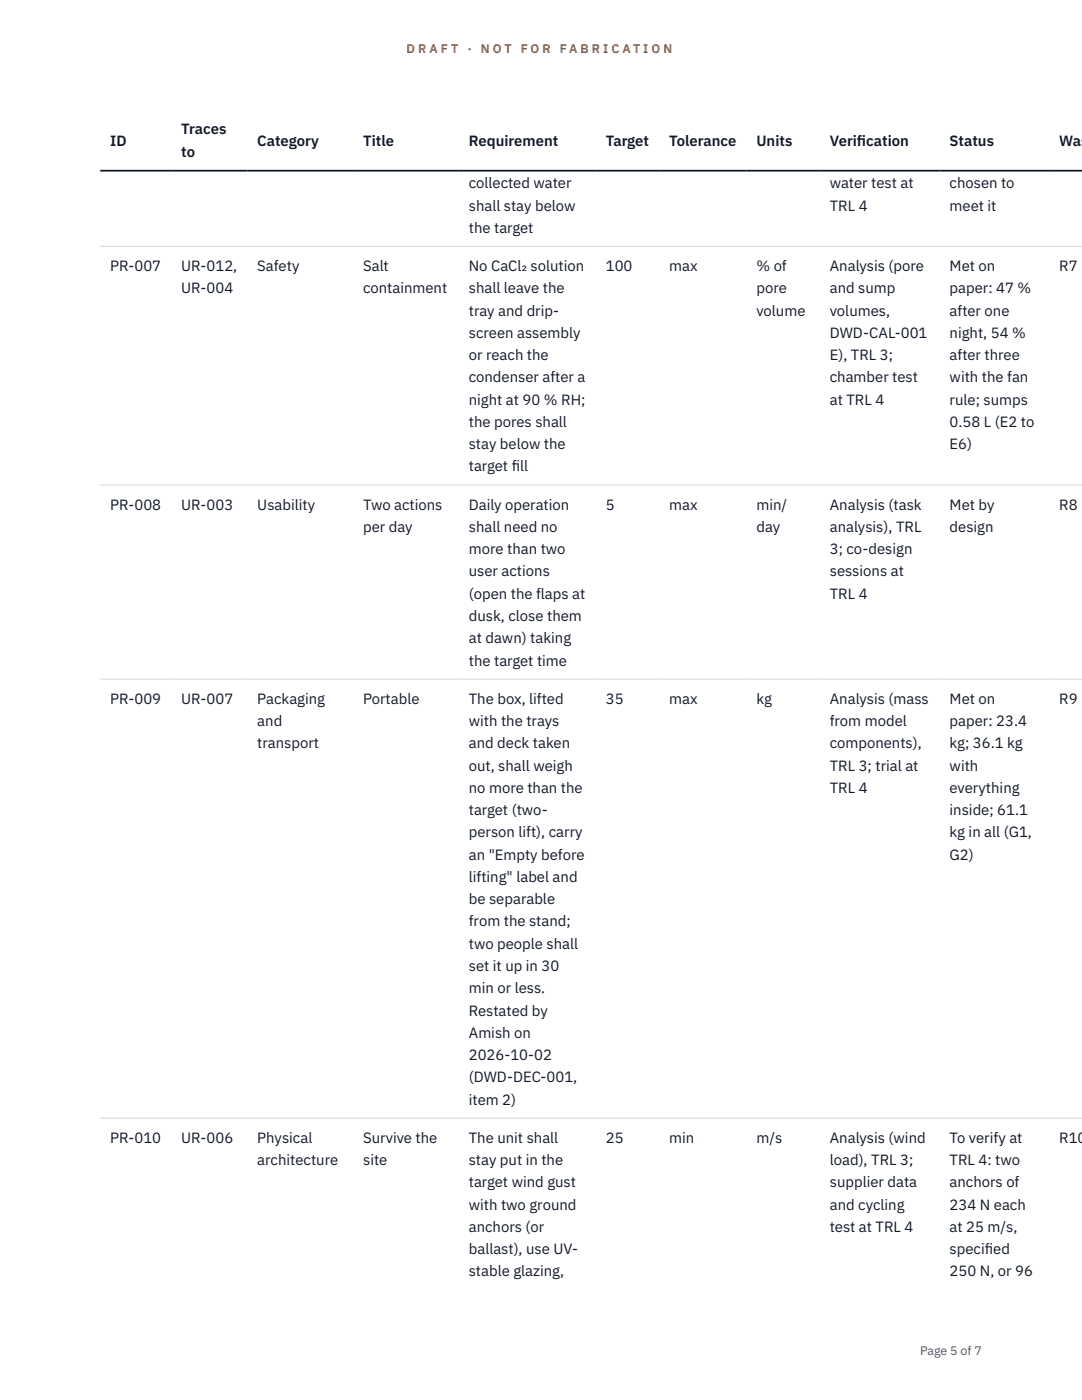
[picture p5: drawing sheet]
<svg xmlns="http://www.w3.org/2000/svg" width="216mm" height="279mm" viewBox="0 0 216 279" stroke-linecap="round" stroke-linejoin="round" font-family="sans-serif">
<defs><g id="words">
<g font-size="3" fill="#111827">
<text x="22" y="29.1">ID</text>
<text x="36.2" y="26.8">Traces</text>
<text x="51.3" y="29.1">Category</text>
<text x="72.5" y="29.1">Title</text>
<text x="93.5" y="29.1">Requirement</text>
<text x="120.9" y="29.1">Target</text>
<text x="133.5" y="29.1">Tolerance</text>
<text x="150.9" y="29.1">Units</text>
<text x="165.6" y="29.1">Verif</text>
<text x="171" y="29.1">ication</text>
<text x="189.5" y="29.1">Status</text>
<text x="211.3" y="29.1">Was</text>
<text x="36.2" y="31.3">to</text>
<text x="93.5" y="37.6">collected water</text>
<text x="165.6" y="37.6">water test at</text>
<text x="189.5" y="37.6">chosen to</text>
<text x="93.5" y="42">shall stay below</text>
<text x="93.5" y="46.5">the target</text>
<text x="165.6" y="42">TRL 4</text>
<text x="189.5" y="42">meet it</text>
<text x="22" y="54.1">PR-007</text>
<text x="36.2" y="54.1">UR-012,</text>
<text x="36.2" y="58.5">UR-004</text>
<text x="51.3" y="54.1">Safety</text>
<text x="72.5" y="54.1">Salt</text>
<text x="72.5" y="58.5">containment</text>
<text x="93.5" y="54.1">No CaCl₂ solution</text>
<text x="93.5" y="58.5">shall leave the</text>
<text x="120.9" y="54.1">100</text>
<text x="133.5" y="54.1">max</text>
<text x="150.9" y="54.1">% of</text>
<text x="150.9" y="58.5">pore</text>
<text x="165.6" y="54.1">Analysis (pore</text>
<text x="165.6" y="58.5">and sump</text>
<text x="189.5" y="54.1">Met on</text>
<text x="189.5" y="58.5">paper: 47 %</text>
<text x="211.3" y="54.1">R7</text>
<text x="93.5" y="63">tray and drip-</text>
<text x="150.9" y="63">volume</text>
<text x="165.6" y="63">volumes,</text>
<text x="189.5" y="63">after one</text>
<text x="93.5" y="67.4">screen assembly</text>
<text x="93.5" y="71.9">or reach the</text>
<text x="165.6" y="67.4">DWD-CAL-001</text>
<text x="165.6" y="71.9">E), TRL 3;</text>
<text x="189.5" y="67.4">night, 54 %</text>
<text x="189.5" y="71.9">after three</text>
<text x="93.5" y="76.3">condenser after a</text>
<text x="165.6" y="76.3">chamber test</text>
<text x="189.5" y="76.3">with the fan</text>
<text x="93.5" y="80.8">night at 90 % RH;</text>
<text x="165.6" y="80.8">at TRL 4</text>
<text x="189.5" y="80.8">rule; sumps</text>
<text x="93.5" y="85.2">the pores shall</text>
<text x="93.5" y="89.6">stay below the</text>
<text x="189.5" y="85.2">0.58 L (E2 to</text>
<text x="189.5" y="89.6">E6)</text>
<text x="93.5" y="94.1">target f</text>
<text x="102.1" y="94.1">ill</text>
<text x="22" y="101.7">PR-008</text>
<text x="36.2" y="101.7">UR-003</text>
<text x="51.3" y="101.7">Usability</text>
<text x="72.5" y="101.7">Two actions</text>
<text x="93.5" y="101.7">Daily operation</text>
<text x="120.9" y="101.7">5</text>
<text x="133.5" y="101.7">max</text>
<text x="150.9" y="101.7">min/</text>
<text x="165.6" y="101.7">Analysis (task</text>
<text x="189.5" y="101.7">Met by</text>
<text x="211.3" y="101.7">R8</text>
<text x="72.5" y="106.2">per day</text>
<text x="93.5" y="106.2">shall need no</text>
<text x="150.9" y="106.2">day</text>
<text x="165.6" y="106.2">analysis), TRL</text>
<text x="189.5" y="106.2">design</text>
<text x="93.5" y="110.6">more than two</text>
<text x="165.6" y="110.6">3; co-design</text>
<text x="93.5" y="115">user actions</text>
<text x="93.5" y="119.5">(open the flaps at</text>
<text x="165.6" y="115">sessions at</text>
<text x="165.6" y="119.5">TRL 4</text>
<text x="93.5" y="123.9">dusk, close them</text>
<text x="93.5" y="128.4">at dawn) taking</text>
<text x="93.5" y="132.8">the target time</text>
<text x="22" y="140.5">PR-009</text>
<text x="36.2" y="140.5">UR-007</text>
<text x="51.3" y="140.5">Packaging</text>
<text x="72.5" y="140.5">Portable</text>
<text x="93.5" y="140.5">The box, lifted</text>
<text x="120.9" y="140.5">35</text>
<text x="133.5" y="140.5">max</text>
<text x="150.9" y="140.5">kg</text>
<text x="165.6" y="140.5">Analysis (mass</text>
<text x="189.5" y="140.5">Met on</text>
<text x="211.3" y="140.5">R9</text>
<text x="51.3" y="144.9">and</text>
<text x="51.3" y="149.3">transport</text>
<text x="93.5" y="144.9">with the trays</text>
<text x="93.5" y="149.3">and deck taken</text>
<text x="165.6" y="144.9">from model</text>
<text x="165.6" y="149.3">components),</text>
<text x="189.5" y="144.9">paper: 23.4</text>
<text x="189.5" y="149.3">kg; 36.1 kg</text>
<text x="93.5" y="153.8">out, shall weigh</text>
<text x="165.6" y="153.8">TRL 3; trial at</text>
<text x="189.5" y="153.8">with</text>
<text x="93.5" y="158.2">no more than the</text>
<text x="165.6" y="158.2">TRL 4</text>
<text x="189.5" y="158.2">everything</text>
<text x="93.5" y="162.7">target (two-</text>
<text x="93.5" y="167.1">person lift), carry</text>
<text x="189.5" y="162.7">inside; 61.1</text>
<text x="189.5" y="167.1">kg in all (G1,</text>
<text x="93.5" y="171.6">an &quot;Empty before</text>
<text x="189.5" y="171.6">G2)</text>
<text x="93.5" y="176">lifting&quot; label and</text>
<text x="93.5" y="180.5">be separable</text>
<text x="93.5" y="184.9">from the stand;</text>
<text x="93.5" y="189.3">two people shall</text>
<text x="93.5" y="193.8">set it up in 30</text>
<text x="93.5" y="198.2">min or less.</text>
<text x="93.5" y="202.7">Restated by</text>
<text x="93.5" y="207.1">Amish on</text>
<text x="93.5" y="211.6">2026-10-02</text>
<text x="93.5" y="216">(DWD-DEC-001,</text>
<text x="93.5" y="220.5">item 2)</text>
<text x="22" y="228.1">PR-010</text>
<text x="36.2" y="228.1">UR-006</text>
<text x="51.3" y="228.1">Physical</text>
<text x="51.3" y="232.5">architecture</text>
<text x="72.5" y="228.1">Survive the</text>
<text x="72.5" y="232.5">site</text>
<text x="93.5" y="228.1">The unit shall</text>
<text x="93.5" y="232.5">stay put in the</text>
<text x="120.9" y="228.1">25</text>
<text x="133.5" y="228.1">min</text>
<text x="150.9" y="228.1">m/s</text>
<text x="165.6" y="228.1">Analysis (wind</text>
<text x="165.6" y="232.5">load), TRL 3;</text>
<text x="189.5" y="228.1">To verify at</text>
<text x="189.5" y="232.5">TRL 4: two</text>
<text x="211.3" y="228.1">R10</text>
<text x="93.5" y="237">target wind gust</text>
<text x="165.6" y="237">supplier data</text>
<text x="189.5" y="237">anchors of</text>
<text x="93.5" y="241.4">with two ground</text>
<text x="93.5" y="245.9">anchors (or</text>
<text x="165.6" y="241.4">and cycling</text>
<text x="165.6" y="245.9">test at TRL 4</text>
<text x="189.5" y="241.4">234 N each</text>
<text x="189.5" y="245.9">at 25 m/s,</text>
<text x="93.5" y="250.3">ballast), use UV-</text>
<text x="189.5" y="250.3">specif</text>
<text x="196.5" y="250.3">ied</text>
<text x="93.5" y="254.8">stable glazing,</text>
<text x="189.5" y="254.8">250 N, or 96</text>
</g>
<g font-size="2.5" fill="#b45309">
<text x="81.1" y="10.5">D R A F T</text>
<text x="93.3" y="10.5">·</text>
<text x="95.9" y="10.5">N O T</text>
<text x="103.9" y="10.5">F O R</text>
<text x="111.7" y="10.5">F A B R I C A T I O N</text>
</g>
<text font-size="2.5" fill="#4b5563" x="183.6" y="270.3">Page 5 of 7</text>
</g></defs>
<path d="M20 49.2h195.9M20 96.8h195.9M20 135.5h195.9M20 223.2h195.9" fill="none" stroke="#d1d5db" stroke-width=".2"/>
<path d="M20 34.1h195.9" fill="none" stroke="#111827" stroke-width=".35"/>
<use href="#words"/>
</svg>
